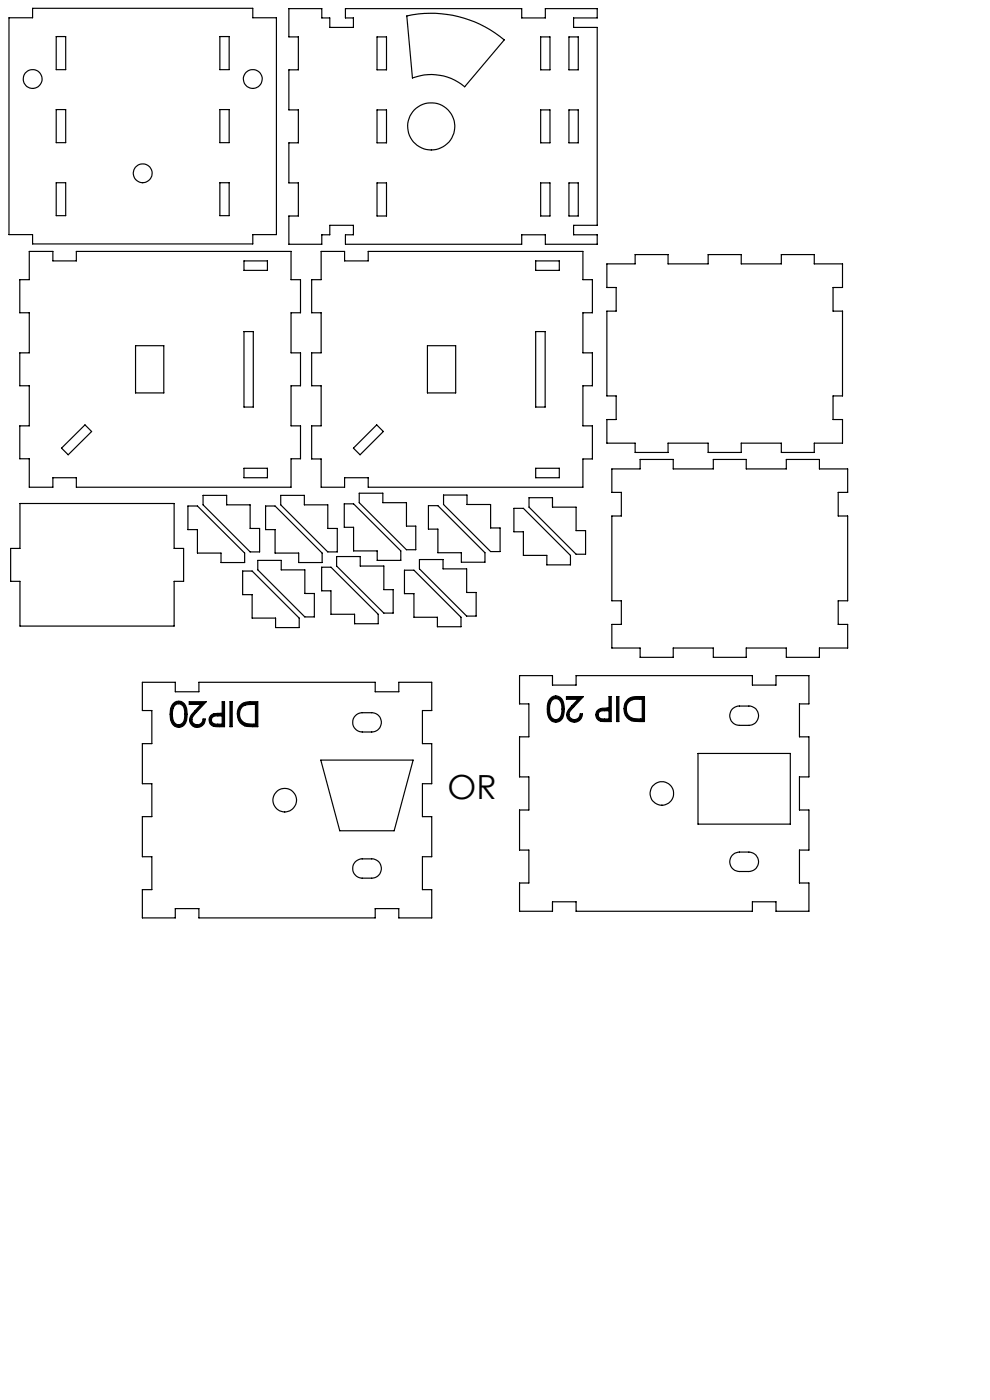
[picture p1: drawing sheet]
<svg xmlns="http://www.w3.org/2000/svg" width="210mm" height="297mm" viewBox="0 0 210 297" stroke-linecap="round" stroke-linejoin="round" font-family="sans-serif">
<defs><g id="words">
<text font-size="7.1" x="94.9" y="169.6">OR</text>
</g></defs>
<path d="M51.4 149.9l.2-.1a2.84 2.84 0 0 1 2-.4h.6v4.2h-.4a2.63 2.63 0 0 1-2.7-1 2.37 2.37 0 0 1 .3-2.7zM51 149.6a2.76 2.76 0 0 0-.4 3.3 2.76 2.76 0 0 0 3 1.3h1.1v-5.3h-2.2l-.8 .2zM48.8 148.9v5.3h.4v-5.3zM45.1 152.1l.7-.2h1.3v1.7h-.9a.95 .95 0 0 1-1.2-.3 .95 .95 0 0 1 .1-1.2zM47.1 148.9v2.4l-1.4 .1a1.43 1.43 0 0 0-1.3 1.6 1.43 1.43 0 0 0 1.8 1.2h1.4v-5.3zM40.1 148.9v.5h2.5l-1.3 1.4a2.16 2.16 0 0 0-.9 2.7 1.69 1.69 0 0 0 1.9 .7 1.69 1.69 0 0 0 1.2-1.7l-.4 .1a1.18 1.18 0 0 1-1.7 1.1 1.18 1.18 0 0 1-.3-2l2.6-2.8zM37.1 149.6l.1-.1a1.25 1.25 0 0 1 1.4 0 1.25 1.25 0 0 1 .6 1.3v.1a2.77 2.77 0 0 1-.7 2.7 1.3 1.3 0 0 1-1.9-1.3v-1.6zM36.7 149.3a4.2 4.2 0 0 0 .1 4.6 1.69 1.69 0 0 0 1.9 .2 1.69 1.69 0 0 0 .9-1.6 3.4 3.4 0 0 0-.9-3.6 1.59 1.59 0 0 0-2 .4zM133.3 149a2.48 2.48 0 0 1 2.3-.7h.6v4.2a4.7 4.7 0 0 1-2.4-.3 2.19 2.19 0 0 1-.5-3.2zM133.1 148.4a2.77 2.77 0 0 0-.5 3.3 2.77 2.77 0 0 0 3 1.4h1.1v-5.3h-2.5zM130.8 147.8v5.3h.5v-5.3zM127.1 151l.6-.2h1.5v1.7h-1a.94 .94 0 0 1-1.1-.2 .94 .94 0 0 1 0-1.2zM129.2 147.8v2.4h-.6a1.71 1.71 0 0 0-2.2 1.1v.4a1.56 1.56 0 0 0 2 1.4h1.2v-5.3zM120.2 147.8v.5h2.4l-1.3 1.5a2.64 2.64 0 0 0-1.1 2 1.67 1.67 0 0 0 1.9 1.4 1.67 1.67 0 0 0 1.4-1.8h-.4l-.1 .3a1.18 1.18 0 0 1-1.7 .8 1.18 1.18 0 0 1-.2-1.9l2.7-2.8zM117.1 148.6l.1-.2a1.26 1.26 0 0 1 1.4 0 1.26 1.26 0 0 1 .6 1.3v.3a2.37 2.37 0 0 1-.9 2.6 1.41 1.41 0 0 1-1.7-1.7v-1.3zM116.9 148a4.1 4.1 0 0 0-.1 4.8 1.72 1.72 0 0 0 2 .2 1.72 1.72 0 0 0 .8-1.8 3.3 3.3 0 0 0-1-3.4l-.7-.2z" fill-rule="evenodd" fill="#000"/>
<g fill="none" stroke="#000" stroke-width=".25">
<path d="M1.9 3.8h5v-2h46.7v2h5v46h-5v1.9h-46.7v-1.9h-5zM11.9 7.8h2v7h-2zM46.6 7.8h2v7h-2zM61.3 1.8h7v2h1.7v2h5v-2h-1.7v-2h37.4v2h5v-2h11v2h-5v2h5v42h-5v2h5v2h-11v-2h-5v2h-37.4v-2h1.7v-2h-5v2h-1.7v2h-7v-6h2v-7h-2v-8.5h2v-7h-2v-8.5h2v-7h-2zM80 7.8h2v7h-2zM86.3 3.4a24.1 24.1 0 0 1 20.7 5.1l-8.4 9.9a11.1 11.1 0 0 0-11.1-1.9zM114.7 7.8h2v7h-2zM120.7 7.8h2v7h-2zM11.9 23.2h2v7.1h-2zM11.9 38.8h2v7h-2zM46.6 23.2h2v7.1h-2zM46.6 38.8h2v7h-2z"/>
<path d="M80 23.3h2v7h-2zM80 38.8h2v7h-2zM114.7 23.3h2v7h-2zM114.7 38.8h2v7h-2zM120.7 23.3h2v7h-2zM120.7 38.8h2v7h-2zM6.2 53.3h5v2h5v-2h45.5v6h2v7.1h-2v8.5h2v6.9h-2v8.5h2v7h-2v6.1h-45.5v-2.1h-5v2.1h-5v-6.1h-2v-7h2v-8.5h-2v-6.9h2v-8.5h-2v-7.1h2zM51.8 55.3h4.9v2.1h-4.9zM68.1 53.3h5v2h5v-2h45.5v6h2.1v7.1h-2.1v8.5h2.1v6.9h-2.1v8.5h2.1v7.1h-2.1v6h-45.5v-2.1h-5v2.1h-5v-6h-2v-7.1h2v-8.5h-2v-6.9h2v-8.5h-2v-7.1h2zM113.6 55.3h5v2.1h-5zM128.7 56h6v-2h7v2h8.5v-2h7v2h8.5v-2h7v2h6v5h-2v5h2v18h-2v5h2v5h-6v2h-7v-2h-8.5v2h-7v-2h-8.5v2h-7v-2h-6v-5h2v-5h-2v-18h2v-5h-2zM28.8 73.3h5.9v10.1h-5.9z"/>
<path d="M51.8 70.3h1.9v16.1h-1.9zM90.7 73.3h6v10.1h-6zM113.6 70.3h2v16.1h-2zM13.1 95.1l4.9-5 1.4 1.4-4.9 5zM51.8 99.3h4.9v2h-4.9zM79.9 90.1l1.4 1.4-4.9 5-1.4-1.4zM113.6 99.3h5v2h-5zM129.8 99.5h6v-2h7v2h8.5v-2h7v2h8.5v-2h7v2h6v5h-2v5h2v18h-2v5h2v5h-6v1.9h-7v-1.9h-8.5v1.9h-7v-1.9h-8.5v1.9h-7v-1.9h-6v-5h2v-5h-2v-18h2v-5h-2zM4.2 106.8h32.7v9.5h2v7h-2v9.5h-32.7v-9.5h-1.9v-7h1.9zM39.9 107.3h2l10 10v2h-5v-2h-5v-4.9h-2zM43.1 105.1h5v2h5v5h2v5h-2l-10-10zM54.7 118.9h5v2h5v5h2v5h-2l-10-10z"/>
<path d="M56.3 107.3h2l10 10v2h-4.9v-2h-5.1v-4.9h-2zM59.5 105.1h5.1v2h4.9v5h2v5h-2l-10-10zM71.4 118.1h5v2h5v5h2v5h-2l-10-10zM73 106.9h2l10 10v2h-5v-2h-5v-5h-2zM76.2 104.6h5v2h5v5h2v5h-2l-10-10zM89 118.7h5v2h5v5h2v5h-2l-10-10zM90.9 107.3h2l10 10v2h-5v-2h-5v-5h-2zM94.1 105h5v2h5v5h2v5h-2l-10-10zM109 107.8h2l10 10v2h-5v-2h-5v-5h-2zM112.2 105.6h5v2h5v5h2v5h-2l-10-10zM51.5 121.1h2l10 10v2h-5v-2h-5v-5h-2zM68.2 120.3h2l10 10v2h-5v-2h-5v-5h-2z"/>
<path d="M85.8 121h2l10 9.9v2.1h-5v-2.1h-5v-5h-2zM30.2 144.7h7v2.1h5v-2.1h37.4v2.1h5v-2.1h7v6h-2v7.1h2v8.5h-2v6.9h2v8.5h-2v7h2v6h-7v-1.9h-5v1.9h-37.4v-1.9h-5v1.9h-7v-6h2v-7h-2v-8.5h2v-6.9h-2v-8.5h2v-7.1h-2zM36.7 149.3a1.64 1.64 0 0 1 1.8-.5 1.64 1.64 0 0 1 1.1 1.5l.1 1.2a2.26 2.26 0 0 1-1.8 2.8 1.95 1.95 0 0 1-1.8-2.2 4.3 4.3 0 0 1 .6-2.8zM37.1 149.6a1.22 1.22 0 0 1 1.3-.2 1.22 1.22 0 0 1 .7 1.2l.1 1.4a1.42 1.42 0 0 1-1.7 1.7 2.84 2.84 0 0 1-.7-3.5zM40.1 148.9h3.6l-2 2.2a2.38 2.38 0 0 0-1 1.9 1.21 1.21 0 0 0 1.4 .7 1.21 1.21 0 0 0 1-1.2h.4a1.66 1.66 0 0 1-2.1 1.8 1.66 1.66 0 0 1-.8-2.7l2-2.2h-2.5zM45.1 152.1l.5-.2h1.5v1.7h-.9a.94 .94 0 0 1-1.2-.3 .94 .94 0 0 1 .1-1.2zM47.1 148.9h.5v5.3h-1a2.02 2.02 0 0 1-2-.7 1.48 1.48 0 0 1 0-1.6 1.48 1.48 0 0 1 1.6-.6h.9zM48.8 148.9h.4v5.3h-.4zM50.8 149.8a2.42 2.42 0 0 1 2.2-.9h1.7v5.3h-1.1a2.75 2.75 0 0 1-2.9-1.2 2.75 2.75 0 0 1 .1-3.2zM51.3 150l.8-.4 2.1-.2v4.2h-1.1a2.14 2.14 0 0 1-2.1-1.2 2.14 2.14 0 0 1 .3-2.4zM75.4 151.9l.5-.5 .6-.2h2.3a2.05 2.05 0 0 1 2.1 2 2.05 2.05 0 0 1-2.1 2.1h-2a2.03 2.03 0 0 1-1.8-1.2 2.03 2.03 0 0 1 .4-2.2zM110.2 143.3h7v2h5v-2h37.4v2h5v-2h7v6h-2v7h2v8.5h-2v7h2v8.5h-2v7h2v6h-7v-2h-5v2h-37.4v-2h-5v2h-7v-6h2v-7h-2v-8.5h2v-7h-2v-8.5h2v-7h-2z"/>
<path d="M116.7 148.2a1.62 1.62 0 0 1 1.8-.5 1.62 1.62 0 0 1 1.1 1.5l.1 1.2a2.39 2.39 0 0 1-1.3 2.7 1.84 1.84 0 0 1-2.3-2 4.1 4.1 0 0 1 .6-2.9zM117.1 148.5a1.22 1.22 0 0 1 1.3-.2 1.22 1.22 0 0 1 .7 1.2 2.75 2.75 0 0 1-.8 3.1 1.4 1.4 0 0 1-1.7-1.7l.1-1.4zM120.2 147.8h3.6l-2.1 2.2a2.15 2.15 0 0 0-.9 1.9 1.2 1.2 0 0 0 1.3 .8 1.2 1.2 0 0 0 1-1.3h.4a1.65 1.65 0 0 1-2.1 1.7 1.65 1.65 0 0 1-.7-2.6l1.9-2.2h-2.4zM127.1 151l.5-.2h1.6v1.7h-1a.95 .95 0 0 1-1.1-.3 .95 .95 0 0 1 0-1.2zM129.2 147.8h.4v5.3h-1a1.71 1.71 0 0 1-2.2-1.1 1.47 1.47 0 0 1 1.8-1.8h1zM130.8 147.8h.5v5.3h-.5zM133.3 148.3l.4-.3a6.9 6.9 0 0 1 3-.2v5.3h-1.1a2.75 2.75 0 0 1-3-1.5 2.75 2.75 0 0 1 .7-3.3zM133.4 148.9l.3-.2a3.8 3.8 0 0 1 2.5-.4v4.2h-1.1a2.14 2.14 0 0 1-2.1-1.2 2.14 2.14 0 0 1 .4-2.4zM148.1 159.8h19.5v15h-19.5zM155.3 150.4l1.2-.6h2.4a2.05 2.05 0 0 1 2 2 2.05 2.05 0 0 1-2 2.1h-2.1a2.07 2.07 0 0 1-1.8-1.3 2.07 2.07 0 0 1 .3-2.2zM68.1 161.3h19.5l-4 14.9h-11.5zM75.4 182.8l1.1-.6h2.3a2.05 2.05 0 0 1 2.1 2.1 2.05 2.05 0 0 1-2.1 2h-2a2.05 2.05 0 0 1-1.8-1.2 2.05 2.05 0 0 1 .4-2.3z"/>
<path d="M155.3 181.4l.6-.4 .6-.2h2.4a2.06 2.06 0 0 1 2 2 2.06 2.06 0 0 1-2 2.1h-2.1a2.07 2.07 0 0 1-1.8-1.3 2.07 2.07 0 0 1 .3-2.2z"/>
<circle cx="6.9" cy="16.8" r="2"/>
<circle cx="53.6" cy="16.8" r="2"/>
<circle cx="30.3" cy="36.8" r="2"/>
<circle cx="91.5" cy="26.8" r="5"/>
<circle cx="60.4" cy="169.8" r="2.5"/>
<circle cx="140.4" cy="168.3" r="2.5"/>
</g>
<use href="#words"/>
</svg>
